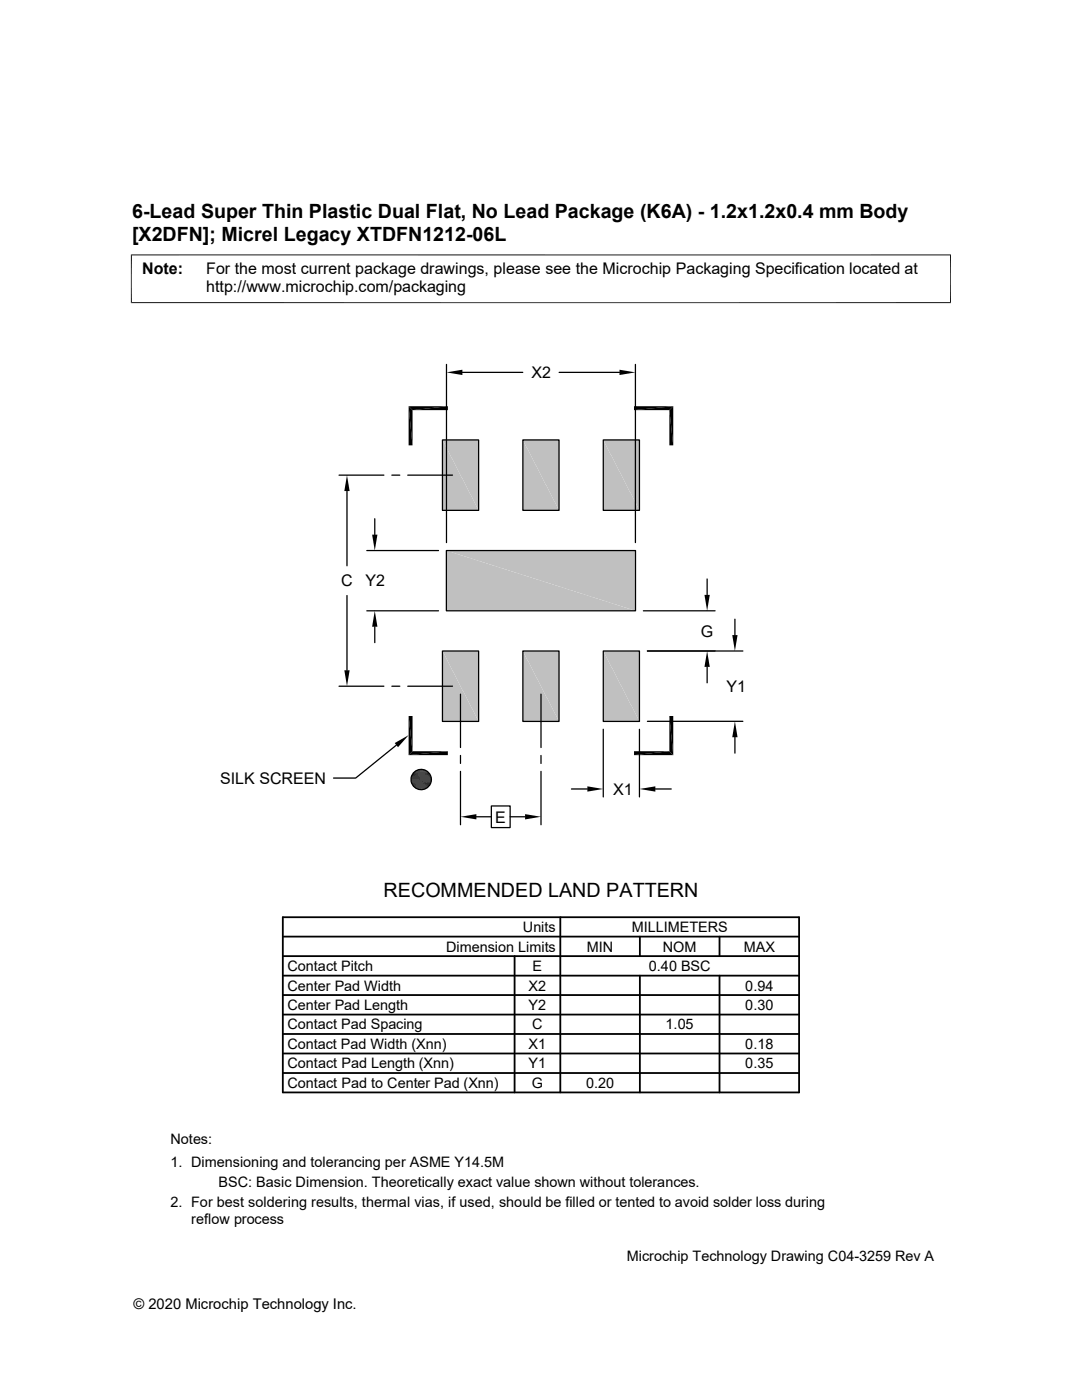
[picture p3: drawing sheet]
<svg xmlns="http://www.w3.org/2000/svg" width="216mm" height="279mm" viewBox="0 0 216 279" stroke-linecap="round" stroke-linejoin="round" font-family="sans-serif">
<defs><g id="words">
<g font-size="3.9">
<text x="26.4" y="43.5">6-Lead Super Thin Plastic Dual Flat, No Lead Package (K6A) - 1.2x1.2x0.4 mm Body</text>
<text x="26.4" y="48">[X2DFN]; Micrel Legacy XTDFN1212-06L</text>
<text x="76.5" y="178.9">RECOMMENDED LAND PATTERN</text>
</g>
<g font-size="3.2">
<text x="28.4" y="54.6">Note:</text>
<text x="41.1" y="58.3">http://www.microchip.com/packaging</text>
<text x="41.1" y="54.6">For the most current package drawings, please see the Microchip Packaging Specification located at</text>
<text x="106.1" y="75.5">X2</text>
<text x="68.1" y="117">C</text>
<text x="72.9" y="117">Y2</text>
<text x="139.9" y="127">G</text>
<text x="145" y="138.1">Y1</text>
<text x="43.9" y="156.4">SILK SCREEN</text>
<text x="122.3" y="158.6">X1</text>
<text x="98.8" y="164.1">E</text>
</g>
<g font-size="2.9">
<text x="89" y="189.9">Dimension Limits</text>
<text x="104.3" y="186">Units</text>
<text x="117.1" y="189.9">MIN</text>
<text x="126" y="186">MILLIMETERS</text>
<text x="132.3" y="189.9">NOM</text>
<text x="148.4" y="189.9">MAX</text>
<text x="57.3" y="197.7">Center Pad Width</text>
<text x="57.3" y="193.8">Contact Pitch</text>
<text x="105.5" y="197.7">X2</text>
<text x="106.3" y="193.8">E</text>
<text x="129.5" y="193.8">0.40 BSC</text>
<text x="148.7" y="197.7">0.94</text>
<text x="57.3" y="201.6">Center Pad Length</text>
<text x="105.5" y="201.6">Y2</text>
<text x="148.7" y="201.6">0.30</text>
<text x="57.3" y="209.3">Contact Pad Width (Xnn)</text>
<text x="57.3" y="205.4">Contact Pad Spacing</text>
<text x="105.5" y="209.3">X1</text>
<text x="106.2" y="205.4">C</text>
<text x="132.8" y="205.4">1.05</text>
<text x="148.7" y="209.3">0.18</text>
<text x="57.3" y="213.2">Contact Pad Length (Xnn)</text>
<text x="105.5" y="213.2">Y1</text>
<text x="148.7" y="213.2">0.35</text>
<text x="57.3" y="217.1">Contact Pad to Center Pad (Xnn)</text>
<text x="106.1" y="217.1">G</text>
<text x="116.9" y="217.1">0.20</text>
<text x="34" y="228.3">Notes:</text>
<text x="34" y="232.9">1. Dimensioning and tolerancing per ASME Y14.5M</text>
<text x="43.6" y="236.9">BSC: Basic Dimension. Theoretically exact value shown without tolerances.</text>
<text x="34" y="241">2. For best soldering results, thermal vias, if used, should be filled or tented to avoid solder loss during</text>
<text x="38.1" y="244.3">reflow process</text>
<text x="125.1" y="251.7">Microchip Technology Drawing C04-3259 Rev A</text>
<text x="26.6" y="261.3">© 2020 Microchip Technology Inc.</text>
</g>
</g></defs>
<g fill="#c0c0c0">
<path d="M120.4 87.8l7.2 14.1h-7.2z"/>
<path d="M120.4 87.8h7.2v14.1z"/>
<path d="M104.3 87.8l7.2 14.1h-7.2z"/>
<path d="M104.3 87.8h7.2v14.1z"/>
<path d="M88.3 87.8l7.2 14.1h-7.2z"/>
<path d="M88.3 87.8h7.2v14.1z"/>
<path d="M89.1 109.9l37.7 12h-37.7z"/>
<path d="M89.1 109.9h37.7v12z"/>
<path d="M120.4 129.9l7.2 14.1h-7.2z"/>
<path d="M120.4 129.9h7.2v14.1z"/>
<path d="M104.3 129.9l7.2 14.1h-7.2z"/>
<path d="M104.3 129.9h7.2v14.1z"/>
<path d="M88.3 129.9l7.2 14.1h-7.2z"/>
<path d="M88.3 129.9h7.2v14.1z"/>
</g>
<g fill="none" stroke="#000" stroke-width=".25">
<path d="M89.1 72.7v35.6M92.3 74.3h12M111.6 74.3h12M126.8 72.7v35.6M67.6 94.8h9M69.2 98v14.9M78.2 94.8h1.6M81.4 94.8h8.9M88.3 87.8h7.2v14.1h-7.2zM104.3 87.8h7.2v14.1h-7.2zM120.4 87.8h7.2v14.1h-7.2zM69.2 118.9v14.9"/>
<path d="M73.2 109.9h14.3M74.8 103.5v3.2M89.1 109.9h37.7v12h-37.7zM141.1 115.5v3.2M67.6 136.9h9M73.2 121.9h14.3M74.8 125.1v3.1M78.2 136.9h1.6M81.4 136.9h8.9M88.3 129.9h7.2v14.1h-7.2zM91.9 138.5v10.7M104.3 129.9h7.2v14.1h-7.2z"/>
<path d="M107.9 138.5v10.7M120.4 129.9h7.2v14.1h-7.2zM128.4 121.9h14.3M129.2 129.9h19M141.1 133.1v3.2M146.6 123.6v3.1M79.1 148.7l-8.1 6.6h-4.5M91.9 150.8v1.6M91.9 153.9v10.7M107.9 150.8v1.6M107.9 153.9v10.7M114 157.5h3.2"/>
<path d="M120.4 145.5v13.5M127.6 145.5v13.5M129.2 144h19M130.8 157.5h3.1M146.6 147.1v3.2M95.1 163h2.9M98 160.8h3.8v4.4h-3.8zM101.8 163h3"/>
<circle cx="84.1" cy="155.6" r="2.03"/>
</g>
<g fill="none" stroke="#000" stroke-width=".36">
<path d="M56.4 186.9h103M56.4 183h103v35h-103zM56.4 190.8h103M56.4 198.6h103M56.4 194.7h103M102.7 190.8v27.2M111.8 183v35M127.7 186.9v3.9M127.7 194.7v23.3M143.6 186.9v3.9M143.6 194.7v23.3M56.4 206.4h103"/>
<path d="M56.4 210.2h103M56.4 202.5h103M56.4 214.1h103"/>
</g>
<g fill="#000">
<path d="M89.1 74.3l3.2-.5v1zM123.6 73.8l3.2 .5-3.2 .5zM69.2 94.8l.6 3.2h-1.1zM81.5 81.1l.8 7.8h-.8zM81.5 81.1l.8 .8v7zM82.3 81.9l7.1-.8v.8zM81.5 81.1h7.9l-7.1 .8zM126.5 81.1h7.8l-7.8 .8zM126.5 81.9l7.8-.8-.7 .8zM133.6 81.9l.7 7h-.7zM133.6 81.9l.7-.8v7.8zM74.3 106.7h1l-.5 3.2z"/>
<path d="M140.6 118.7h1l-.5 3.2zM68.7 133.8h1.1l-.6 3.1zM74.8 121.9l.5 3.2h-1zM141.1 129.9l.5 3.2h-1zM146.1 126.7h1.1l-.6 3.2zM78.8 148.3l2.8-1.6-2.2 2.4zM81.5 142.9l.8 7-.8 .8zM81.5 142.9h.8v7zM83 157.3l1.9 .1zM83.2 153.7l1.8 .1zM83.2 157.4l1.5 .1zM83.2 157.4h1.7z"/>
<path d="M83.2 153.7h1.7zM83.4 153.6l1.5 .1zM83.4 157.5h1.1zM83.4 157.5h1.3zM83.4 153.6h1.3zM83.6 153.6h1.1zM83.6 157.5l.7 .1zM83.6 157.5h.9zM83.6 153.6h.9zM83.8 153.6h.7zM83.8 157.6h.5zM83.8 153.6h.5z"/>
<path d="M81.5 150.7l7.9-.8v.8zM81.5 150.7l.8-.8h7.1zM117.2 156.9l3.2 .6-3.2 .5zM126.5 149.9h7.1l-7.1 .8zM126.5 150.7l7.1-.8 .7 .8zM127.6 157.5l3.2-.6v1.1zM133.6 142.9l.7 7.8-.7-.8zM133.6 142.9h.7v7.8zM146.6 144l.6 3.1h-1.1zM91.9 163l3.2-.5v1zM104.8 162.5l3.1 .5-3.1 .5z"/>
</g>
<g fill="none" stroke="#000" stroke-width=".2">
<path d="M26.1 50.9h163.7M26.2 50.8v9.7M189.7 50.8v9.7M26.1 60.4h163.7M82 155.3h4.1M82 155.5h4.1M82 155.7h4.1M82 155.9h4.1M82.1 155.1h3.9M82.1 156.1h3.9M82.1 156.2h3.9M82.1 154.9h3.9"/>
<path d="M82.2 156.4h3.7M82.2 154.7h3.7M82.2 154.6h3.6M82.2 156.6h3.6M82.3 156.7h3.4M82.3 154.4h3.4M82.4 154.2h3.2M82.4 156.9h3.2M82.6 157h2.9M82.6 154.1h2.9M82.7 157.2h2.7M82.7 154h2.7"/>
<path d="M82.9 153.9h2.3M82.9 157.3h2.3M83 153.8h2M83 157.4h2"/>
</g>
<use href="#words"/>
</svg>
